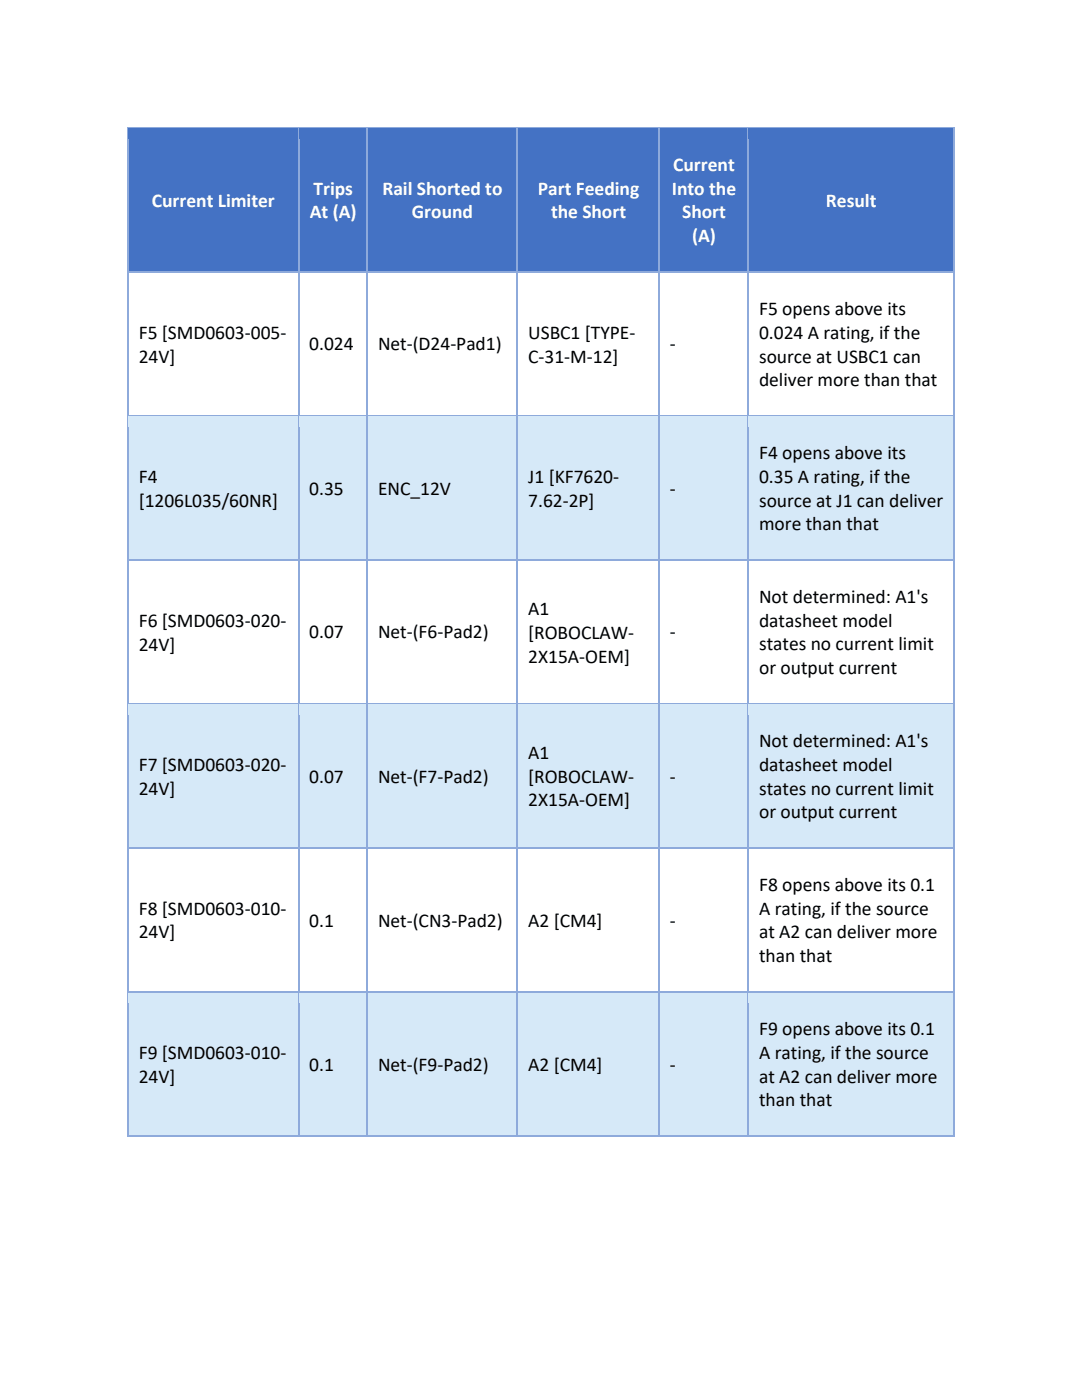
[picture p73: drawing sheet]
<svg xmlns="http://www.w3.org/2000/svg" width="216mm" height="279mm" viewBox="0 0 216 279" stroke-linecap="round" stroke-linejoin="round" font-family="sans-serif">
<defs><g id="words">
<g font-size="3.9" fill="#fff">
<text x="134.3" y="34.1">Current</text>
<text x="30.3" y="41.2">Current Limiter</text>
<text x="62.6" y="38.9">Trips</text>
<text x="76.3" y="38.9">Rail Shorted to</text>
<text x="107.3" y="38.9">Part Feeding</text>
<text x="134.1" y="38.9">Into the</text>
<text x="164.8" y="41.2">Result</text>
<text x="61.8" y="43.6">At (A)</text>
<text x="82.2" y="43.6">Ground</text>
<text x="109.9" y="43.6">the Short</text>
<text x="136.1" y="43.6">Short</text>
<text x="138.1" y="48.3">(A)</text>
</g>
<g font-size="3.9">
<text x="151.5" y="62.9">F5 opens above its</text>
<text x="27.7" y="67.6">F5 [SMD0603-005-</text>
<text x="61.7" y="69.9">0.024</text>
<text x="75.4" y="69.9">Net-(D24-Pad1)</text>
<text x="105.4" y="67.6">USBC1 [TYPE-</text>
<text x="133.7" y="69.9">-</text>
<text x="151.5" y="67.6">0.024 A rating, if the</text>
<text x="27.7" y="72.4">24V]</text>
<text x="105.4" y="72.4">C-31-M-12]</text>
<text x="151.5" y="72.4">source at USBC1 can</text>
<text x="151.5" y="77.1">deliver more than that</text>
<text x="151.5" y="91.6">F4 opens above its</text>
<text x="27.7" y="96.4">F4</text>
<text x="27.7" y="101.1">[1206L035/60NR]</text>
<text x="61.7" y="98.7">0.35</text>
<text x="75.4" y="98.7">ENC_12V</text>
<text x="105.4" y="96.4">J1 [KF7620-</text>
<text x="105.4" y="101.1">7.62-2P]</text>
<text x="133.7" y="98.7">-</text>
<text x="151.5" y="96.4">0.35 A rating, if the</text>
<text x="151.5" y="101.1">source at J1 can deliver</text>
<text x="151.5" y="105.8">more than that</text>
<text x="27.7" y="125.1">F6 [SMD0603-020-</text>
<text x="105.4" y="122.7">A1</text>
<text x="151.5" y="120.3">Not determined: A1's</text>
<text x="151.5" y="125.1">datasheet model</text>
<text x="27.7" y="129.9">24V]</text>
<text x="61.7" y="127.4">0.07</text>
<text x="75.4" y="127.4">Net-(F6-Pad2)</text>
<text x="105.4" y="127.5">[ROBOCLAW-</text>
<text x="133.7" y="127.4">-</text>
<text x="151.5" y="129.8">states no current limit</text>
<text x="105.4" y="132.2">2X15A-OEM]</text>
<text x="151.5" y="134.5">or output current</text>
<text x="151.5" y="149.1">Not determined: A1's</text>
<text x="27.7" y="153.8">F7 [SMD0603-020-</text>
<text x="105.4" y="151.5">A1</text>
<text x="151.5" y="153.8">datasheet model</text>
<text x="27.7" y="158.6">24V]</text>
<text x="61.7" y="156.2">0.07</text>
<text x="75.4" y="156.2">Net-(F7-Pad2)</text>
<text x="105.4" y="156.2">[ROBOCLAW-</text>
<text x="105.4" y="161">2X15A-OEM]</text>
<text x="133.7" y="156.2">-</text>
<text x="151.5" y="158.6">states no current limit</text>
<text x="151.5" y="163.3">or output current</text>
<text x="151.5" y="177.8">F8 opens above its 0.1</text>
<text x="27.7" y="182.5">F8 [SMD0603-010-</text>
<text x="61.7" y="184.9">0.1</text>
<text x="75.4" y="184.9">Net-(CN3-Pad2)</text>
<text x="105.4" y="184.9">A2 [CM4]</text>
<text x="133.7" y="184.9">-</text>
<text x="151.5" y="182.5">A rating, if the source</text>
<text x="27.7" y="187.3">24V]</text>
<text x="151.5" y="187.3">at A2 can deliver more</text>
<text x="151.5" y="192">than that</text>
<text x="151.5" y="206.6">F9 opens above its 0.1</text>
<text x="27.7" y="211.3">F9 [SMD0603-010-</text>
<text x="61.7" y="213.7">0.1</text>
<text x="75.4" y="213.7">Net-(F9-Pad2)</text>
<text x="105.4" y="213.7">A2 [CM4]</text>
<text x="133.7" y="213.7">-</text>
<text x="151.5" y="211.3">A rating, if the source</text>
<text x="27.7" y="216.1">24V]</text>
<text x="151.5" y="216.1">at A2 can deliver more</text>
<text x="151.5" y="220.8">than that</text>
</g>
</g></defs>
<g fill="#4472c4">
<path d="M25.7 25.7h33.7v28.4h-33.7z"/>
<path d="M27.7 34.9h29.8v10h-29.8z"/>
<path d="M59.7 25.7h13.5v28.4h-13.5z"/>
<path d="M61.7 32.5h9.5v7.4h-9.5z"/>
<path d="M61.7 39.9h9.5v7.3h-9.5z"/>
<path d="M73.5 25.7h29.6v28.4h-29.6z"/>
<path d="M75.4 32.5h25.8v7.4h-25.8z"/>
<path d="M75.4 39.9h25.8v7.3h-25.8z"/>
<path d="M103.4 25.7h28.1v28.4h-28.1z"/>
<path d="M105.4 32.5h24.1v7.4h-24.1z"/>
<path d="M105.4 39.9h24.1v7.3h-24.1z"/>
<path d="M131.7 25.7h17.6v28.4h-17.6z"/>
<path d="M133.7 27.8h13.5v7.3h-13.5z"/>
<path d="M133.7 35.1h13.5v4.8h-13.5z"/>
<path d="M133.7 39.9h13.5v4.7h-13.5z"/>
<path d="M133.7 44.6h13.5v7.4h-13.5z"/>
<path d="M149.5 25.7h40.7v28.4h-40.7z"/>
<path d="M151.5 34.9h36.7v10h-36.7z"/>
</g>
<path d="M25.5 25.4v2.4" fill="none" stroke="#8eaadb" stroke-width=".25"/>
<path d="M25.4 25.4h.3v.3h-.3z" fill="#8eaadb"/>
<path d="M25.7 25.5h33.7" fill="none" stroke="#8eaadb" stroke-width=".25"/>
<path d="M25.7 25.7h33.7v2.1h-33.7z" fill="#4472c4"/>
<path d="M59.6 25.7v2.1" fill="none" stroke="#8eaadb" stroke-width=".25"/>
<path d="M59.4 25.4h.3v.3h-.3z" fill="#8eaadb"/>
<path d="M59.7 25.5h13.5" fill="none" stroke="#8eaadb" stroke-width=".25"/>
<path d="M59.7 25.7h13.5v2.1h-13.5z" fill="#4472c4"/>
<path d="M73.3 25.7v2.1" fill="none" stroke="#8eaadb" stroke-width=".25"/>
<path d="M73.2 25.4h.2v.3h-.2z" fill="#8eaadb"/>
<path d="M73.4 25.5h29.7" fill="none" stroke="#8eaadb" stroke-width=".25"/>
<path d="M73.4 25.7h29.7v2.1h-29.7z" fill="#4472c4"/>
<path d="M103.3 25.7v2.1" fill="none" stroke="#8eaadb" stroke-width=".25"/>
<path d="M103.1 25.4h.3v.3h-.3z" fill="#8eaadb"/>
<path d="M103.4 25.5h28" fill="none" stroke="#8eaadb" stroke-width=".25"/>
<path d="M103.4 25.7h28v2.1h-28z" fill="#4472c4"/>
<path d="M131.5 25.7v2.1" fill="none" stroke="#8eaadb" stroke-width=".25"/>
<path d="M131.4 25.4h.3v.3h-.3z" fill="#8eaadb"/>
<path d="M131.7 25.5h17.5" fill="none" stroke="#8eaadb" stroke-width=".25"/>
<path d="M131.7 25.7h17.5v2.1h-17.5z" fill="#4472c4"/>
<path d="M149.3 25.7v2.1" fill="none" stroke="#8eaadb" stroke-width=".25"/>
<path d="M149.2 25.4h.2v.3h-.2z" fill="#8eaadb"/>
<path d="M149.4 25.5h40.8" fill="none" stroke="#8eaadb" stroke-width=".25"/>
<path d="M149.4 25.7h40.8v2.1h-40.8z" fill="#4472c4"/>
<path d="M190.3 25.4v2.4" fill="none" stroke="#8eaadb" stroke-width=".25"/>
<path d="M190.2 25.4h.2v.3h-.2z" fill="#8eaadb"/>
<path d="M25.6 52h34v2.1h-34z" fill="#4472c4"/>
<path d="M25.5 27.8v26.3" fill="none" stroke="#8eaadb" stroke-width=".25"/>
<path d="M59.6 52h13.7v2.1h-13.7z" fill="#4472c4"/>
<path d="M59.6 27.8v26.3" fill="none" stroke="#8eaadb" stroke-width=".25"/>
<path d="M73.3 52h30v2.1h-30z" fill="#4472c4"/>
<path d="M73.3 27.8v26.3" fill="none" stroke="#8eaadb" stroke-width=".25"/>
<path d="M103.3 52h28.3v2.1h-28.3z" fill="#4472c4"/>
<path d="M103.3 27.8v26.3" fill="none" stroke="#8eaadb" stroke-width=".25"/>
<path d="M131.6 52h17.8v2.1h-17.8z" fill="#4472c4"/>
<path d="M131.5 27.8v26.3" fill="none" stroke="#8eaadb" stroke-width=".25"/>
<path d="M149.4 52h40.9v2.1h-40.9z" fill="#4472c4"/>
<g fill="none" stroke="#8eaadb" stroke-width=".25">
<path d="M149.3 27.8v55.1M190.3 27.8v55.1M25.5 54.1v28.8M25.7 54.2h33.7M59.6 54.1v28.8M59.7 54.2h13.5M73.3 54.1v28.8M73.4 54.2h29.7M103.3 54.1v28.8M103.4 54.2h28M131.5 54.1v28.8M131.7 54.2h17.5"/>
<path d="M149.4 54.2h40.8"/>
</g>
<g fill="#d6e9f8">
<path d="M25.7 83.1h33.7v28.5h-33.7z"/>
<path d="M27.7 90h29.8v7.4h-29.8z"/>
<path d="M27.7 97.4h29.8v7.3h-29.8z"/>
<path d="M59.7 83.1h13.5v28.5h-13.5z"/>
<path d="M61.7 92.4h9.5v10h-9.5z"/>
<path d="M73.5 83.1h29.6v28.5h-29.6z"/>
<path d="M75.4 92.4h25.8v10h-25.8z"/>
<path d="M103.4 83.1h28.1v28.5h-28.1z"/>
<path d="M105.4 90h24.1v7.4h-24.1z"/>
<path d="M105.4 97.4h24.1v7.3h-24.1z"/>
<path d="M131.7 83.1h17.6v28.5h-17.6z"/>
<path d="M133.7 92.4h13.5v10h-13.5z"/>
<path d="M149.5 83.1h40.7v28.5h-40.7z"/>
<path d="M151.5 85.3h36.7v7.3h-36.7z"/>
<path d="M151.5 92.6h36.7v4.8h-36.7z"/>
<path d="M151.5 97.4h36.7v4.7h-36.7z"/>
<path d="M151.5 102.1h36.7v7.4h-36.7z"/>
</g>
<path d="M25.5 82.9v2.4M25.7 83h33.7" fill="none" stroke="#8eaadb" stroke-width=".25"/>
<path d="M25.7 83.1h33.7v2.2h-33.7z" fill="#d6e9f8"/>
<path d="M59.6 82.9v2.4M59.7 83h13.5" fill="none" stroke="#8eaadb" stroke-width=".25"/>
<path d="M59.7 83.1h13.5v2.2h-13.5z" fill="#d6e9f8"/>
<path d="M73.3 82.9v2.4M73.4 83h29.7" fill="none" stroke="#8eaadb" stroke-width=".25"/>
<path d="M73.4 83.1h29.7v2.2h-29.7z" fill="#d6e9f8"/>
<path d="M103.3 82.9v2.4M103.4 83h28" fill="none" stroke="#8eaadb" stroke-width=".25"/>
<path d="M103.4 83.1h28v2.2h-28z" fill="#d6e9f8"/>
<path d="M131.5 82.9v2.4M131.7 83h17.5" fill="none" stroke="#8eaadb" stroke-width=".25"/>
<path d="M131.7 83.1h17.5v2.2h-17.5z" fill="#d6e9f8"/>
<path d="M149.3 82.9v2.4M149.4 83h40.8" fill="none" stroke="#8eaadb" stroke-width=".25"/>
<path d="M149.4 83.1h40.8v2.2h-40.8z" fill="#d6e9f8"/>
<path d="M190.3 82.9v2.4" fill="none" stroke="#8eaadb" stroke-width=".25"/>
<path d="M25.6 109.5h34v2.1h-34z" fill="#d6e9f8"/>
<path d="M25.5 85.3v26.3" fill="none" stroke="#8eaadb" stroke-width=".25"/>
<path d="M59.6 109.5h13.7v2.1h-13.7z" fill="#d6e9f8"/>
<path d="M59.6 85.3v26.3" fill="none" stroke="#8eaadb" stroke-width=".25"/>
<path d="M73.3 109.5h30v2.1h-30z" fill="#d6e9f8"/>
<path d="M73.3 85.3v26.3" fill="none" stroke="#8eaadb" stroke-width=".25"/>
<path d="M103.3 109.5h28.3v2.1h-28.3z" fill="#d6e9f8"/>
<path d="M103.3 85.3v26.3" fill="none" stroke="#8eaadb" stroke-width=".25"/>
<path d="M131.6 109.5h17.8v2.1h-17.8z" fill="#d6e9f8"/>
<path d="M131.5 85.3v26.3" fill="none" stroke="#8eaadb" stroke-width=".25"/>
<path d="M149.4 109.5h40.9v2.1h-40.9z" fill="#d6e9f8"/>
<g fill="none" stroke="#8eaadb" stroke-width=".25">
<path d="M149.3 85.3v55.1M190.3 85.3v55.1M25.5 111.6v28.8M25.7 111.7h33.7M59.6 111.6v28.8M59.7 111.7h13.5M73.3 111.6v28.8M73.4 111.7h29.7M103.3 111.6v28.8M103.4 111.7h28M131.5 111.6v28.8M131.7 111.7h17.5"/>
<path d="M149.4 111.7h40.8"/>
</g>
<g fill="#d6e9f8">
<path d="M25.7 140.6h33.7v28.5h-33.7z"/>
<path d="M27.7 147.5h29.8v7.4h-29.8z"/>
<path d="M27.7 154.9h29.8v7.3h-29.8z"/>
<path d="M59.7 140.6h13.5v28.5h-13.5z"/>
<path d="M61.7 149.9h9.5v10h-9.5z"/>
<path d="M73.5 140.6h29.6v28.5h-29.6z"/>
<path d="M75.4 149.9h25.8v10h-25.8z"/>
<path d="M103.4 140.6h28.1v28.5h-28.1z"/>
<path d="M105.4 145.1h24.1v7.4h-24.1z"/>
<path d="M105.4 152.5h24.1v4.7h-24.1z"/>
<path d="M105.4 157.2h24.1v7.4h-24.1z"/>
<path d="M131.7 140.6h17.6v28.5h-17.6z"/>
<path d="M133.7 149.9h13.5v10h-13.5z"/>
<path d="M149.5 140.6h40.7v28.5h-40.7z"/>
<path d="M151.5 142.7h36.7v7.4h-36.7z"/>
<path d="M151.5 150.1h36.7v4.8h-36.7z"/>
<path d="M151.5 154.9h36.7v4.7h-36.7z"/>
<path d="M151.5 159.6h36.7v7.4h-36.7z"/>
</g>
<path d="M25.5 140.4v2.3M25.7 140.5h33.7" fill="none" stroke="#8eaadb" stroke-width=".25"/>
<path d="M25.7 140.6h33.7v2.1h-33.7z" fill="#d6e9f8"/>
<path d="M59.6 140.4v2.3M59.7 140.5h13.5" fill="none" stroke="#8eaadb" stroke-width=".25"/>
<path d="M59.7 140.6h13.5v2.1h-13.5z" fill="#d6e9f8"/>
<path d="M73.3 140.4v2.3M73.4 140.5h29.7" fill="none" stroke="#8eaadb" stroke-width=".25"/>
<path d="M73.4 140.6h29.7v2.1h-29.7z" fill="#d6e9f8"/>
<path d="M103.3 140.4v2.3M103.4 140.5h28" fill="none" stroke="#8eaadb" stroke-width=".25"/>
<path d="M103.4 140.6h28v2.1h-28z" fill="#d6e9f8"/>
<path d="M131.5 140.4v2.3M131.7 140.5h17.5" fill="none" stroke="#8eaadb" stroke-width=".25"/>
<path d="M131.7 140.6h17.5v2.1h-17.5z" fill="#d6e9f8"/>
<path d="M149.3 140.4v2.3M149.4 140.5h40.8" fill="none" stroke="#8eaadb" stroke-width=".25"/>
<path d="M149.4 140.6h40.8v2.1h-40.8z" fill="#d6e9f8"/>
<path d="M190.3 140.4v2.3" fill="none" stroke="#8eaadb" stroke-width=".25"/>
<path d="M25.6 167h34v2.1h-34z" fill="#d6e9f8"/>
<path d="M25.5 142.7v26.4" fill="none" stroke="#8eaadb" stroke-width=".25"/>
<path d="M59.6 167h13.7v2.1h-13.7z" fill="#d6e9f8"/>
<path d="M59.6 142.7v26.4" fill="none" stroke="#8eaadb" stroke-width=".25"/>
<path d="M73.3 167h30v2.1h-30z" fill="#d6e9f8"/>
<path d="M73.3 142.7v26.4" fill="none" stroke="#8eaadb" stroke-width=".25"/>
<path d="M103.3 167h28.3v2.1h-28.3z" fill="#d6e9f8"/>
<path d="M103.3 142.7v26.4" fill="none" stroke="#8eaadb" stroke-width=".25"/>
<path d="M131.6 167h17.8v2.1h-17.8z" fill="#d6e9f8"/>
<path d="M131.5 142.7v26.4" fill="none" stroke="#8eaadb" stroke-width=".25"/>
<path d="M149.4 167h40.9v2.1h-40.9z" fill="#d6e9f8"/>
<g fill="none" stroke="#8eaadb" stroke-width=".25">
<path d="M149.3 142.7v55.2M190.3 142.7v55.2M25.5 169.1v28.8M25.7 169.2h33.7M59.6 169.1v28.8M59.7 169.2h13.5M73.3 169.1v28.8M73.4 169.2h29.7M103.3 169.1v28.8M103.4 169.2h28M131.5 169.1v28.8M131.7 169.2h17.5"/>
<path d="M149.4 169.2h40.8"/>
</g>
<g fill="#d6e9f8">
<path d="M25.7 198.1h33.7v28.5h-33.7z"/>
<path d="M27.7 205h29.8v7.3h-29.8z"/>
<path d="M27.7 212.3h29.8v7.4h-29.8z"/>
<path d="M59.7 198.1h13.5v28.5h-13.5z"/>
<path d="M61.7 207.3h9.5v10h-9.5z"/>
<path d="M73.5 198.1h29.6v28.5h-29.6z"/>
<path d="M75.4 207.3h25.8v10h-25.8z"/>
<path d="M103.4 198.1h28.1v28.5h-28.1z"/>
<path d="M105.4 207.3h24.1v10h-24.1z"/>
<path d="M131.7 198.1h17.6v28.5h-17.6z"/>
<path d="M133.7 207.3h13.5v10h-13.5z"/>
<path d="M149.5 198.1h40.7v28.5h-40.7z"/>
<path d="M151.5 200.2h36.7v7.4h-36.7z"/>
<path d="M151.5 207.6h36.7v4.7h-36.7z"/>
<path d="M151.5 212.3h36.7v4.8h-36.7z"/>
<path d="M151.5 217.1h36.7v7.4h-36.7z"/>
</g>
<path d="M25.5 197.9v2.3M25.7 198h33.7" fill="none" stroke="#8eaadb" stroke-width=".25"/>
<path d="M25.7 198.1h33.7v2.1h-33.7z" fill="#d6e9f8"/>
<path d="M59.6 197.9v2.3M59.7 198h13.5" fill="none" stroke="#8eaadb" stroke-width=".25"/>
<path d="M59.7 198.1h13.5v2.1h-13.5z" fill="#d6e9f8"/>
<path d="M73.3 197.9v2.3M73.4 198h29.7" fill="none" stroke="#8eaadb" stroke-width=".25"/>
<path d="M73.4 198.1h29.7v2.1h-29.7z" fill="#d6e9f8"/>
<path d="M103.3 197.9v2.3M103.4 198h28" fill="none" stroke="#8eaadb" stroke-width=".25"/>
<path d="M103.4 198.1h28v2.1h-28z" fill="#d6e9f8"/>
<path d="M131.5 197.9v2.3M131.7 198h17.5" fill="none" stroke="#8eaadb" stroke-width=".25"/>
<path d="M131.7 198.1h17.5v2.1h-17.5z" fill="#d6e9f8"/>
<path d="M149.3 197.9v2.3M149.4 198h40.8" fill="none" stroke="#8eaadb" stroke-width=".25"/>
<path d="M149.4 198.1h40.8v2.1h-40.8z" fill="#d6e9f8"/>
<path d="M190.3 197.9v2.3" fill="none" stroke="#8eaadb" stroke-width=".25"/>
<path d="M25.6 224.5h34v2.1h-34z" fill="#d6e9f8"/>
<path d="M25.5 200.2v26.4" fill="none" stroke="#8eaadb" stroke-width=".25"/>
<path d="M25.4 226.6h.3v.2h-.3z" fill="#8eaadb"/>
<path d="M25.7 226.7h33.7" fill="none" stroke="#8eaadb" stroke-width=".25"/>
<path d="M59.6 224.5h13.7v2.1h-13.7z" fill="#d6e9f8"/>
<path d="M59.6 200.2v26.4" fill="none" stroke="#8eaadb" stroke-width=".25"/>
<path d="M59.4 226.6h.3v.2h-.3z" fill="#8eaadb"/>
<path d="M59.7 226.7h13.5" fill="none" stroke="#8eaadb" stroke-width=".25"/>
<path d="M73.3 224.5h30v2.1h-30z" fill="#d6e9f8"/>
<path d="M73.3 200.2v26.4" fill="none" stroke="#8eaadb" stroke-width=".25"/>
<path d="M73.2 226.6h.2v.2h-.2z" fill="#8eaadb"/>
<path d="M73.4 226.7h29.7" fill="none" stroke="#8eaadb" stroke-width=".25"/>
<path d="M103.3 224.5h28.3v2.1h-28.3z" fill="#d6e9f8"/>
<path d="M103.3 200.2v26.4" fill="none" stroke="#8eaadb" stroke-width=".25"/>
<path d="M103.1 226.6h.3v.2h-.3z" fill="#8eaadb"/>
<path d="M103.4 226.7h28" fill="none" stroke="#8eaadb" stroke-width=".25"/>
<path d="M131.6 224.5h17.8v2.1h-17.8z" fill="#d6e9f8"/>
<path d="M131.5 200.2v26.4" fill="none" stroke="#8eaadb" stroke-width=".25"/>
<path d="M131.4 226.6h.3v.2h-.3z" fill="#8eaadb"/>
<path d="M131.7 226.7h17.5" fill="none" stroke="#8eaadb" stroke-width=".25"/>
<path d="M149.4 224.5h40.9v2.1h-40.9z" fill="#d6e9f8"/>
<path d="M149.3 200.2v26.4" fill="none" stroke="#8eaadb" stroke-width=".25"/>
<path d="M149.2 226.6h.2v.2h-.2z" fill="#8eaadb"/>
<path d="M190.3 200.2v26.4M149.4 226.7h40.8" fill="none" stroke="#8eaadb" stroke-width=".25"/>
<path d="M190.2 226.6h.2v.2h-.2z" fill="#8eaadb"/>
<use href="#words"/>
</svg>
